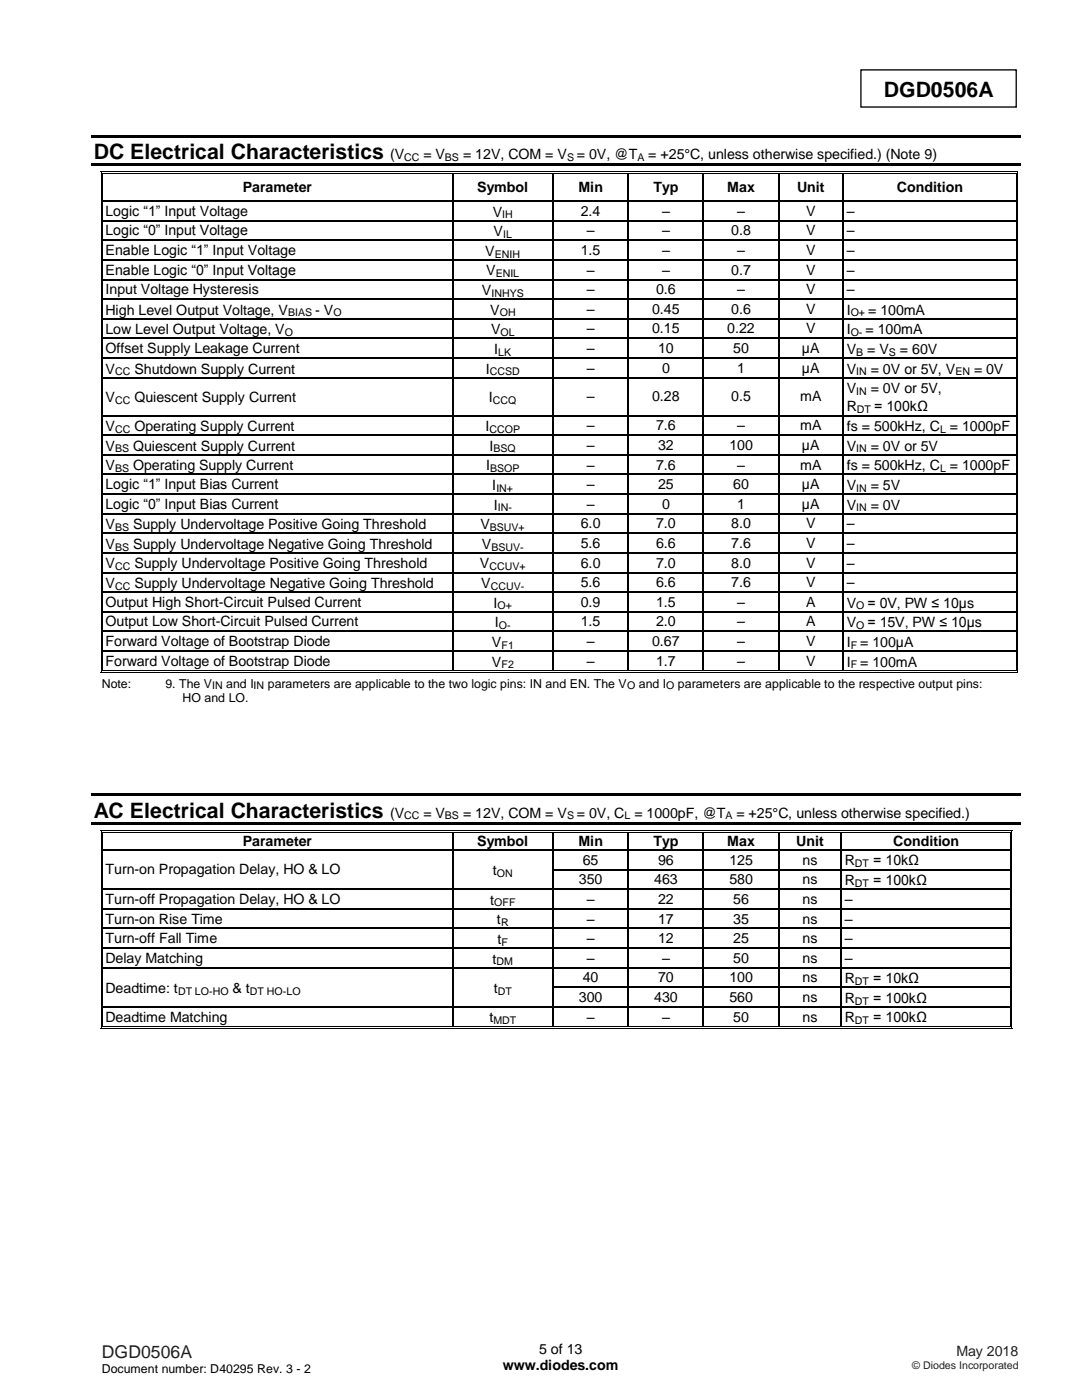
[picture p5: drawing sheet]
<svg xmlns="http://www.w3.org/2000/svg" width="216mm" height="279mm" viewBox="0 0 216 279" stroke-linecap="round" stroke-linejoin="round" font-family="sans-serif">
<defs><g id="words">
<g font-size="4.2">
<text x="176.4" y="19.3">DGD0506A</text>
<text x="18.7" y="31.7">DC Electrical Characteristics</text>
<text x="18.7" y="163.2">AC Electrical Characteristics</text>
</g>
<text font-size="3.5" fill="#231f20" x="20.3" y="270.9">DGD0506A</text>
<g font-size="2.8">
<text x="77.8" y="31.7">(V</text>
<text x="84.5" y="31.7">= V</text>
<text x="92.4" y="31.7">= 12V, COM = V</text>
<text x="115.1" y="31.7">= 0V, @T</text>
<text x="129.4" y="31.7">= +25°C, unless otherwise specified.) (Note 9)</text>
<text x="48.4" y="38.3">Parameter</text>
<text x="95.2" y="38.3">Symbol</text>
<text x="115.4" y="38.3">Min</text>
<text x="130.4" y="38.3">Typ</text>
<text x="145.1" y="38.3">Max</text>
<text x="159" y="38.3">Unit</text>
<text x="179" y="38.3">Condition</text>
<text x="21" y="43.1">Logic “1” Input Voltage</text>
<text x="21" y="47">Logic “0” Input Voltage</text>
<text x="98.3" y="43.2">V</text>
<text x="98.5" y="47.1">V</text>
<text x="115.9" y="43.1">2.4</text>
<text x="117.1" y="47">–</text>
<text x="132.1" y="43.1">–</text>
<text x="132.1" y="47">–</text>
<text x="145.9" y="47">0.8</text>
<text x="147.1" y="43.1">–</text>
<text x="160.9" y="43.1">V</text>
<text x="160.9" y="47">V</text>
<text x="168.9" y="43.1">–</text>
<text x="168.9" y="47">–</text>
<text x="21" y="50.9">Enable Logic “1” Input Voltage</text>
<text x="96.8" y="51.1">V</text>
<text x="115.9" y="50.9">1.5</text>
<text x="132.1" y="50.9">–</text>
<text x="147.1" y="50.9">–</text>
<text x="160.9" y="50.9">V</text>
<text x="168.9" y="50.9">–</text>
<text x="21" y="54.8">Enable Logic “0” Input Voltage</text>
<text x="21" y="58.7">Input Voltage Hysteresis</text>
<text x="96.2" y="58.9">V</text>
<text x="97" y="55">V</text>
<text x="117.1" y="54.8">–</text>
<text x="117.1" y="58.7">–</text>
<text x="130.9" y="58.7">0.6</text>
<text x="132.1" y="54.8">–</text>
<text x="145.9" y="54.8">0.7</text>
<text x="147.1" y="58.7">–</text>
<text x="160.9" y="54.8">V</text>
<text x="160.9" y="58.7">V</text>
<text x="168.9" y="54.8">–</text>
<text x="168.9" y="58.7">–</text>
<text x="21" y="62.8">High Level Output Voltage, V</text>
<text x="62.9" y="62.8">- V</text>
<text x="97.8" y="62.8">V</text>
<text x="117.1" y="62.6">–</text>
<text x="130.1" y="62.6">0.45</text>
<text x="145.9" y="62.6">0.6</text>
<text x="160.9" y="62.6">V</text>
<text x="168.9" y="62.8">I</text>
<text x="173.2" y="62.8">= 100mA</text>
<text x="21" y="66.7">Low Level Output Voltage, V</text>
<text x="21" y="70.4">Offset Supply Leakage Current</text>
<text x="98" y="66.7">V</text>
<text x="98.6" y="70.6">I</text>
<text x="117.1" y="66.6">–</text>
<text x="117.1" y="70.4">–</text>
<text x="130.1" y="66.6">0.15</text>
<text x="131.3" y="70.4">10</text>
<text x="145.1" y="66.6">0.22</text>
<text x="146.3" y="70.4">50</text>
<text x="160" y="70.4">µA</text>
<text x="160.9" y="66.6">V</text>
<text x="168.9" y="66.7">I</text>
<text x="168.9" y="70.6">V</text>
<text x="172.7" y="66.7">= 100mA</text>
<text x="173.1" y="70.6">= V</text>
<text x="179.6" y="70.6">= 60V</text>
<text x="21" y="74.6">V</text>
<text x="26.8" y="74.6">Shutdown Supply Current</text>
<text x="96.9" y="74.6">I</text>
<text x="117.1" y="74.4">–</text>
<text x="132.1" y="74.4">0</text>
<text x="147.1" y="74.4">1</text>
<text x="160" y="74.4">µA</text>
<text x="168.9" y="74.6">V</text>
<text x="173.8" y="74.6">= 0V or 5V, V</text>
<text x="194.4" y="74.6">= 0V</text>
<text x="21" y="80.3">V</text>
<text x="26.8" y="80.3">Quiescent Supply Current</text>
<text x="97.6" y="80.3">I</text>
<text x="117.1" y="80.1">–</text>
<text x="130.1" y="80.1">0.28</text>
<text x="145.9" y="80.1">0.5</text>
<text x="159.7" y="80.1">mA</text>
<text x="168.9" y="78.5">V</text>
<text x="168.9" y="82.1">R</text>
<text x="173.8" y="78.5">= 0V or 5V,</text>
<text x="174.4" y="82.1">= 100kΩ</text>
<text x="21" y="86">V</text>
<text x="21" y="89.9">V</text>
<text x="26.6" y="89.9">Quiescent Supply Current</text>
<text x="26.8" y="86">Operating Supply Current</text>
<text x="96.9" y="86">I</text>
<text x="97.7" y="89.9">I</text>
<text x="117.1" y="85.9">–</text>
<text x="117.1" y="89.8">–</text>
<text x="130.9" y="85.9">7.6</text>
<text x="131.3" y="89.8">32</text>
<text x="145.5" y="89.8">100</text>
<text x="147.1" y="85.9">–</text>
<text x="159.7" y="85.9">mA</text>
<text x="160" y="89.8">µA</text>
<text x="168.9" y="86">fs = 500kHz, C = 1000pF</text>
<text x="168.9" y="89.9">V</text>
<text x="173.8" y="89.9">= 0V or 5V</text>
<text x="21" y="93.9">V</text>
<text x="26.6" y="93.9">Operating Supply Current</text>
<text x="97" y="93.9">I</text>
<text x="117.1" y="93.7">–</text>
<text x="130.9" y="93.7">7.6</text>
<text x="147.1" y="93.7">–</text>
<text x="159.7" y="93.7">mA</text>
<text x="168.9" y="93.9">fs = 500kHz, C = 1000pF</text>
<text x="21" y="97.6">Logic “1” Input Bias Current</text>
<text x="21" y="101.5">Logic “0” Input Bias Current</text>
<text x="98.2" y="97.8">I</text>
<text x="98.5" y="101.7">I</text>
<text x="117.1" y="97.6">–</text>
<text x="117.1" y="101.5">–</text>
<text x="131.3" y="97.6">25</text>
<text x="132.1" y="101.5">0</text>
<text x="146.3" y="97.6">60</text>
<text x="147.1" y="101.5">1</text>
<text x="160" y="97.6">µA</text>
<text x="160" y="101.5">µA</text>
<text x="168.9" y="97.8">V</text>
<text x="168.9" y="101.7">V</text>
<text x="173.8" y="97.8">= 5V</text>
<text x="173.8" y="101.7">= 0V</text>
<text x="21" y="105.6">V</text>
<text x="26.6" y="105.6">Supply Undervoltage Positive Going Threshold</text>
<text x="95.9" y="105.6">V</text>
<text x="115.9" y="105.4">6.0</text>
<text x="130.9" y="105.4">7.0</text>
<text x="145.9" y="105.4">8.0</text>
<text x="160.9" y="105.4">V</text>
<text x="168.9" y="105.4">–</text>
<text x="21" y="109.5">V</text>
<text x="21" y="113.4">V</text>
<text x="26.6" y="109.5">Supply Undervoltage Negative Going Threshold</text>
<text x="26.8" y="113.4">Supply Undervoltage Positive Going Threshold</text>
<text x="95.8" y="113.4">V</text>
<text x="96.2" y="109.5">V</text>
<text x="115.9" y="109.4">5.6</text>
<text x="115.9" y="113.3">6.0</text>
<text x="130.9" y="109.4">6.6</text>
<text x="130.9" y="113.3">7.0</text>
<text x="145.9" y="109.4">7.6</text>
<text x="145.9" y="113.3">8.0</text>
<text x="160.9" y="109.4">V</text>
<text x="160.9" y="113.3">V</text>
<text x="168.9" y="109.4">–</text>
<text x="168.9" y="113.3">–</text>
<text x="21" y="117.4">V</text>
<text x="26.8" y="117.4">Supply Undervoltage Negative Going Threshold</text>
<text x="96" y="117.4">V</text>
<text x="115.9" y="117.2">5.6</text>
<text x="130.9" y="117.2">6.6</text>
<text x="145.9" y="117.2">7.6</text>
<text x="160.9" y="117.2">V</text>
<text x="168.9" y="117.2">–</text>
<text x="21" y="121.1">Output High Short-Circuit Pulsed Current</text>
<text x="21" y="125">Output Low Short-Circuit Pulsed Current</text>
<text x="98.5" y="121.3">I</text>
<text x="98.7" y="125.2">I</text>
<text x="115.9" y="121.1">0.9</text>
<text x="115.9" y="125">1.5</text>
<text x="130.9" y="121.1">1.5</text>
<text x="130.9" y="125">2.0</text>
<text x="147.1" y="121.1">–</text>
<text x="147.1" y="125">–</text>
<text x="160.9" y="121.1">A</text>
<text x="160.9" y="125">A</text>
<text x="168.9" y="121.3">V</text>
<text x="168.9" y="125.2">V</text>
<text x="173.1" y="121.3">= 0V, PW ≤ 10µs</text>
<text x="173.1" y="125.2">= 15V, PW ≤ 10µs</text>
<text x="21" y="128.9">Forward Voltage of Bootstrap Diode</text>
<text x="98.2" y="129.1">V</text>
<text x="117.1" y="128.9">–</text>
<text x="130.1" y="128.9">0.67</text>
<text x="147.1" y="128.9">–</text>
<text x="160.9" y="128.9">V</text>
<text x="168.9" y="129.1">I = 100µA</text>
<text x="21" y="132.9">Forward Voltage of Bootstrap Diode</text>
<text x="98.2" y="133">V</text>
<text x="117.1" y="132.9">–</text>
<text x="130.9" y="132.9">1.7</text>
<text x="147.1" y="132.9">–</text>
<text x="160.9" y="132.9">V</text>
<text x="168.9" y="133">I = 100mA</text>
<text x="77.8" y="163.2">(V</text>
<text x="84.5" y="163.2">= V</text>
<text x="92.4" y="163.2">= 12V, COM = V</text>
<text x="115.1" y="163.2">= 0V, C = 1000pF, @T</text>
<text x="146.9" y="163.2">= +25°C, unless otherwise specified.)</text>
<text x="48.4" y="168.8">Parameter</text>
<text x="95.2" y="168.8">Symbol</text>
<text x="115.4" y="168.8">Min</text>
<text x="116.3" y="172.5">65</text>
<text x="130.4" y="168.8">Typ</text>
<text x="131.3" y="172.5">96</text>
<text x="145.1" y="168.8">Max</text>
<text x="145.5" y="172.5">125</text>
<text x="158.9" y="168.8">Unit</text>
<text x="160.1" y="172.5">ns</text>
<text x="168.6" y="172.7">R</text>
<text x="174.2" y="172.7">= 10kΩ</text>
<text x="178.2" y="168.8">Condition</text>
<text x="21" y="174.5">Turn-on Propagation Delay, HO &amp; LO</text>
<text x="98.3" y="174.7">t</text>
<text x="115.5" y="176.5">350</text>
<text x="130.5" y="176.5">463</text>
<text x="145.5" y="176.5">580</text>
<text x="160.1" y="176.5">ns</text>
<text x="168.6" y="176.6">R</text>
<text x="174.2" y="176.6">= 100kΩ</text>
<text x="21" y="180.4">Turn-off Propagation Delay, HO &amp; LO</text>
<text x="21" y="184.3">Turn-on Rise Time</text>
<text x="97.8" y="180.5">t</text>
<text x="99.2" y="184.5">t</text>
<text x="117.1" y="180.4">–</text>
<text x="117.1" y="184.3">–</text>
<text x="131.3" y="180.4">22</text>
<text x="131.3" y="184.3">17</text>
<text x="146.3" y="180.4">56</text>
<text x="146.3" y="184.3">35</text>
<text x="160.1" y="180.4">ns</text>
<text x="160.1" y="184.3">ns</text>
<text x="168.6" y="180.4">–</text>
<text x="168.6" y="184.3">–</text>
<text x="21" y="188.2">Turn-off Fall Time</text>
<text x="99.3" y="188.4">t</text>
<text x="117.1" y="188.2">–</text>
<text x="131.3" y="188.2">12</text>
<text x="146.3" y="188.2">25</text>
<text x="160.1" y="188.2">ns</text>
<text x="168.6" y="188.2">–</text>
<text x="21" y="192.1">Delay Matching</text>
<text x="98.3" y="192.3">t</text>
<text x="116.3" y="196">40</text>
<text x="117.1" y="192.1">–</text>
<text x="131.3" y="196">70</text>
<text x="132.1" y="192.1">–</text>
<text x="145.5" y="196">100</text>
<text x="146.3" y="192.1">50</text>
<text x="160.1" y="192.1">ns</text>
<text x="160.1" y="196">ns</text>
<text x="168.6" y="192.1">–</text>
<text x="168.6" y="196.2">R</text>
<text x="174.2" y="196.2">= 10kΩ</text>
<text x="21" y="198.2">Deadtime: t</text>
<text x="21" y="203.9">Deadtime Matching</text>
<text x="46.4" y="198.2">&amp; t</text>
<text x="98.5" y="198.2">t</text>
<text x="115.5" y="200">300</text>
<text x="117.1" y="203.9">–</text>
<text x="130.5" y="200">430</text>
<text x="132.1" y="203.9">–</text>
<text x="145.5" y="200">560</text>
<text x="146.3" y="203.9">50</text>
<text x="160.1" y="200">ns</text>
<text x="160.1" y="203.9">ns</text>
<text x="168.6" y="200.1">R</text>
<text x="174.2" y="200.1">= 100kΩ</text>
<text x="97.6" y="204">t</text>
<text x="168.6" y="204">R</text>
<text x="174.2" y="204">= 100kΩ</text>
<text x="100.3" y="273.5">www.diodes.com</text>
<text x="107.6" y="270.3">5 of 13</text>
</g>
<text font-size="2.8" fill="#231f20" x="190.8" y="270.6">May 2018</text>
<g font-size="2.5">
<text x="20.3" y="137.2">Note:</text>
<text x="33" y="137.2">9. The V</text>
<text x="45.1" y="137.2">and I</text>
<text x="53.4" y="137.2">parameters are applicable to the two logic pins: IN and EN. The V</text>
<text x="127.4" y="137.2">and I</text>
<text x="135.3" y="137.2">parameters are applicable to the respective output pins:</text>
<text x="36.4" y="140.2">HO and LO.</text>
<text x="20.3" y="274">Document number: D40295 Rev. 3 - 2</text>
</g>
<g font-size="2.1">
<text x="80.7" y="32.1">CC</text>
<text x="88.8" y="32.1">BS</text>
<text x="113.1" y="32.1">S</text>
<text x="127.2" y="32.1">A</text>
<text x="100.2" y="43.6">IH</text>
<text x="100.4" y="47.5">IL</text>
<text x="98.7" y="51.4">ENIH</text>
<text x="98.1" y="59.2">INHYS</text>
<text x="98.9" y="55.3">ENIL</text>
<text x="57.5" y="63.1">BIAS</text>
<text x="66.5" y="63.1">O</text>
<text x="99.7" y="63.1">OH</text>
<text x="169.7" y="63.1">O+</text>
<text x="56.9" y="67.1">O</text>
<text x="99.4" y="71">LK</text>
<text x="99.9" y="67.1">OL</text>
<text x="169.7" y="67.1">O-</text>
<text x="170.9" y="71">B</text>
<text x="177.4" y="71">S</text>
<text x="23" y="74.9">CC</text>
<text x="97.7" y="74.9">CCSD</text>
<text x="170.9" y="74.9">IN</text>
<text x="190.6" y="74.9">EN</text>
<text x="23" y="80.6">CC</text>
<text x="98.4" y="80.6">CCQ</text>
<text x="170.9" y="78.8">IN</text>
<text x="171" y="82.4">DT</text>
<text x="23" y="86.4">CC</text>
<text x="97.7" y="86.4">CCOP</text>
<text x="187.6" y="86.4">L</text>
<text x="23" y="90.3">BS</text>
<text x="23" y="94.2">BS</text>
<text x="97.8" y="94.2">BSOP</text>
<text x="98.5" y="90.3">BSQ</text>
<text x="170.9" y="90.3">IN</text>
<text x="187.6" y="94.2">L</text>
<text x="99" y="98.1">IN+</text>
<text x="170.9" y="98.1">IN</text>
<text x="23" y="105.9">BS</text>
<text x="97.8" y="105.9">BSUV+</text>
<text x="99.3" y="102">IN-</text>
<text x="170.9" y="102">IN</text>
<text x="23" y="109.9">BS</text>
<text x="23" y="113.8">CC</text>
<text x="97.7" y="113.8">CCUV+</text>
<text x="98.1" y="109.9">BSUV-</text>
<text x="23" y="117.7">CC</text>
<text x="97.9" y="117.7">CCUV-</text>
<text x="99.3" y="121.6">O+</text>
<text x="99.6" y="125.5">O-</text>
<text x="170.9" y="121.6">O</text>
<text x="170.9" y="125.5">O</text>
<text x="100.1" y="129.4">F1</text>
<text x="169.7" y="129.4">F</text>
<text x="42.3" y="137.6">IN</text>
<text x="50.6" y="137.6">IN</text>
<text x="100.1" y="133.4">F2</text>
<text x="125.1" y="137.6">O</text>
<text x="132.9" y="137.6">O</text>
<text x="169.7" y="133.4">F</text>
<text x="80.7" y="163.5">CC</text>
<text x="88.8" y="163.5">BS</text>
<text x="113.1" y="163.5">S</text>
<text x="124.6" y="163.5">L</text>
<text x="144.8" y="163.5">A</text>
<text x="170.6" y="173">DT</text>
<text x="99.1" y="175">ON</text>
<text x="170.6" y="177">DT</text>
<text x="98.6" y="180.9">OFF</text>
<text x="100" y="184.8">R</text>
<text x="100.1" y="188.7">F</text>
<text x="99.1" y="192.7">DM</text>
<text x="170.6" y="196.5">DT</text>
<text x="35.5" y="198.5">DT LO-HO</text>
<text x="49.9" y="198.5">DT HO-LO</text>
<text x="99.3" y="198.5">DT</text>
<text x="170.6" y="200.5">DT</text>
<text x="98.4" y="204.4">MDT</text>
<text x="170.6" y="204.4">DT</text>
</g>
<text font-size="2.1" fill="#231f20" x="182" y="273.2">© Diodes Incorporated</text>
</g></defs>
<path d="M171.8 14h31v7.4h-31z" fill="none" stroke="#000" stroke-width=".26"/>
<g fill="#000">
<path d="M18.2 26.9h185.6v.5h-185.6z" fill-rule="evenodd"/>
<path d="M18.2 32.6h185.6v.6h-185.6z" fill-rule="evenodd"/>
<path d="M20.1 34.2h.1v.6h-.1z" fill-rule="evenodd"/>
<path d="M20.1 34.2h.5v.2h-.5z" fill-rule="evenodd"/>
<path d="M20.4 34.6h.2v.2h-.2z" fill-rule="evenodd"/>
<path d="M20.4 34.6h.2v.1h-.2z" fill-rule="evenodd"/>
<path d="M90.2 34.7l.3 .1z" fill-rule="evenodd"/>
<path d="M90.2 34.2h.5v.2h-.5z" fill-rule="evenodd"/>
<path d="M90.2 34.6h.5v.1h-.5z" fill-rule="evenodd"/>
<path d="M110.2 34.7l.3 .1z" fill-rule="evenodd"/>
<path d="M110.2 34.2h.5v.2h-.5z" fill-rule="evenodd"/>
<path d="M110.2 34.6h.5v.1h-.5z" fill-rule="evenodd"/>
<path d="M125.2 34.7l.3 .1z" fill-rule="evenodd"/>
<path d="M125.2 34.2h.6v.2h-.6z" fill-rule="evenodd"/>
<path d="M125.2 34.6h.6v.1h-.6z" fill-rule="evenodd"/>
<path d="M140.2 34.7l.3 .1z" fill-rule="evenodd"/>
<path d="M140.2 34.2h.6v.2h-.6z" fill-rule="evenodd"/>
<path d="M140.2 34.6h.6v.1h-.6z" fill-rule="evenodd"/>
<path d="M155.3 34.7l.2 .1z" fill-rule="evenodd"/>
<path d="M155.3 34.2h.5v.2h-.5z" fill-rule="evenodd"/>
<path d="M155.3 34.6h.5v.1h-.5z" fill-rule="evenodd"/>
<path d="M168.1 34.7l.3 .1z" fill-rule="evenodd"/>
<path d="M168.1 34.2h.5v.2h-.5z" fill-rule="evenodd"/>
<path d="M168.1 34.6h.5v.1h-.5z" fill-rule="evenodd"/>
<path d="M202.6 34.2h.6v.2h-.6z" fill-rule="evenodd"/>
<path d="M202.6 34.6h.2v.2h-.2z" fill-rule="evenodd"/>
<path d="M202.6 34.6h.2v.1h-.2z" fill-rule="evenodd"/>
<path d="M203 34.2h.2v.6h-.2z" fill-rule="evenodd"/>
<path d="M20.1 40h.1v.3h-.1z" fill-rule="evenodd"/>
<path d="M20.1 43.9h.1v.3h-.1z" fill-rule="evenodd"/>
<path d="M20.1 47.8h.1v.3h-.1z" fill-rule="evenodd"/>
<path d="M20.1 51.7h.1v.3h-.1z" fill-rule="evenodd"/>
<path d="M20.1 55.7h.1v.2h-.1z" fill-rule="evenodd"/>
<path d="M20.1 59.6h.1v.2h-.1z" fill-rule="evenodd"/>
<path d="M20.4 40h.2v.3h-.2z" fill-rule="evenodd"/>
<path d="M20.4 43.9h.2v.3h-.2z" fill-rule="evenodd"/>
<path d="M20.4 47.8h.2v.3h-.2z" fill-rule="evenodd"/>
<path d="M20.4 51.7h.2v.3h-.2z" fill-rule="evenodd"/>
<path d="M20.4 55.7h.2v.2h-.2z" fill-rule="evenodd"/>
<path d="M20.4 59.6h.2v.2h-.2z" fill-rule="evenodd"/>
<path d="M90.2 40h.3v.3h-.3z" fill-rule="evenodd"/>
<path d="M90.2 43.9h.3v.3h-.3z" fill-rule="evenodd"/>
<path d="M90.2 47.8h.3v.3h-.3z" fill-rule="evenodd"/>
<path d="M90.2 51.7h.3v.3h-.3z" fill-rule="evenodd"/>
<path d="M90.2 55.7h.3v.2h-.3z" fill-rule="evenodd"/>
<path d="M90.2 59.6h.3v.2h-.3z" fill-rule="evenodd"/>
<path d="M110.2 40h.3v.3h-.3z" fill-rule="evenodd"/>
<path d="M110.2 43.9h.3v.3h-.3z" fill-rule="evenodd"/>
<path d="M110.2 47.8h.3v.3h-.3z" fill-rule="evenodd"/>
<path d="M110.2 51.7h.3v.3h-.3z" fill-rule="evenodd"/>
<path d="M110.2 55.7h.3v.2h-.3z" fill-rule="evenodd"/>
<path d="M110.2 59.6h.3v.2h-.3z" fill-rule="evenodd"/>
<path d="M125.2 40h.3v.3h-.3z" fill-rule="evenodd"/>
<path d="M125.2 43.9h.3v.3h-.3z" fill-rule="evenodd"/>
<path d="M125.2 47.8h.3v.3h-.3z" fill-rule="evenodd"/>
<path d="M125.2 51.7h.3v.3h-.3z" fill-rule="evenodd"/>
<path d="M125.2 55.7h.3v.2h-.3z" fill-rule="evenodd"/>
<path d="M125.2 59.6h.3v.2h-.3z" fill-rule="evenodd"/>
<path d="M140.2 40h.3v.3h-.3z" fill-rule="evenodd"/>
<path d="M140.2 43.9h.3v.3h-.3z" fill-rule="evenodd"/>
<path d="M140.2 47.8h.3v.3h-.3z" fill-rule="evenodd"/>
<path d="M140.2 51.7h.3v.3h-.3z" fill-rule="evenodd"/>
<path d="M140.2 55.7h.3v.2h-.3z" fill-rule="evenodd"/>
<path d="M140.2 59.6h.3v.2h-.3z" fill-rule="evenodd"/>
<path d="M155.3 40h.2v.3h-.2z" fill-rule="evenodd"/>
<path d="M155.3 43.9h.2v.3h-.2z" fill-rule="evenodd"/>
<path d="M155.3 47.8h.2v.3h-.2z" fill-rule="evenodd"/>
<path d="M155.3 51.7h.2v.3h-.2z" fill-rule="evenodd"/>
<path d="M155.3 55.7h.2v.2h-.2z" fill-rule="evenodd"/>
<path d="M155.3 59.6h.2v.2h-.2z" fill-rule="evenodd"/>
<path d="M168.1 40h.3v.3h-.3z" fill-rule="evenodd"/>
<path d="M168.1 43.9h.3v.3h-.3z" fill-rule="evenodd"/>
<path d="M168.1 47.8h.3v.3h-.3z" fill-rule="evenodd"/>
<path d="M168.1 51.7h.3v.3h-.3z" fill-rule="evenodd"/>
<path d="M168.1 55.7h.3v.2h-.3z" fill-rule="evenodd"/>
<path d="M168.1 59.6h.3v.2h-.3z" fill-rule="evenodd"/>
<path d="M202.6 40h.2v.3h-.2z" fill-rule="evenodd"/>
<path d="M202.6 43.9h.2v.3h-.2z" fill-rule="evenodd"/>
<path d="M202.6 47.8h.2v.3h-.2z" fill-rule="evenodd"/>
<path d="M202.6 51.7h.2v.3h-.2z" fill-rule="evenodd"/>
<path d="M202.6 55.7h.2v.2h-.2z" fill-rule="evenodd"/>
<path d="M202.6 59.6h.2v.2h-.2z" fill-rule="evenodd"/>
<path d="M203 40h.2v.3h-.2z" fill-rule="evenodd"/>
<path d="M203 43.9h.2v.3h-.2z" fill-rule="evenodd"/>
<path d="M203 47.8h.2v.3h-.2z" fill-rule="evenodd"/>
<path d="M203 51.7h.2v.3h-.2z" fill-rule="evenodd"/>
<path d="M203 55.7h.2v.2h-.2z" fill-rule="evenodd"/>
<path d="M203 59.6h.2v.2h-.2z" fill-rule="evenodd"/>
<path d="M20.1 63.5h.1v.3h-.1z" fill-rule="evenodd"/>
<path d="M20.1 67.4h.1v.3h-.1z" fill-rule="evenodd"/>
<path d="M20.1 71.3h.1v.3h-.1z" fill-rule="evenodd"/>
<path d="M20.1 75.2h.1v.3h-.1z" fill-rule="evenodd"/>
<path d="M20.4 63.5h.2v.3h-.2z" fill-rule="evenodd"/>
<path d="M20.4 67.4h.2v.3h-.2z" fill-rule="evenodd"/>
<path d="M20.4 71.3h.2v.3h-.2z" fill-rule="evenodd"/>
<path d="M20.4 75.2h.2v.3h-.2z" fill-rule="evenodd"/>
<path d="M90.2 63.5h.3v.3h-.3z" fill-rule="evenodd"/>
<path d="M90.2 67.4h.3v.3h-.3z" fill-rule="evenodd"/>
<path d="M90.2 71.3h.3v.3h-.3z" fill-rule="evenodd"/>
<path d="M90.2 75.2h.3v.3h-.3z" fill-rule="evenodd"/>
<path d="M110.2 63.5h.3v.3h-.3z" fill-rule="evenodd"/>
<path d="M110.2 67.4h.3v.3h-.3z" fill-rule="evenodd"/>
<path d="M110.2 71.3h.3v.3h-.3z" fill-rule="evenodd"/>
<path d="M110.2 75.2h.3v.3h-.3z" fill-rule="evenodd"/>
<path d="M125.2 63.5h.3v.3h-.3z" fill-rule="evenodd"/>
<path d="M125.2 67.4h.3v.3h-.3z" fill-rule="evenodd"/>
<path d="M125.2 71.3h.3v.3h-.3z" fill-rule="evenodd"/>
<path d="M125.2 75.2h.3v.3h-.3z" fill-rule="evenodd"/>
<path d="M140.2 63.5h.3v.3h-.3z" fill-rule="evenodd"/>
<path d="M140.2 67.4h.3v.3h-.3z" fill-rule="evenodd"/>
<path d="M140.2 71.3h.3v.3h-.3z" fill-rule="evenodd"/>
<path d="M140.2 75.2h.3v.3h-.3z" fill-rule="evenodd"/>
<path d="M155.3 63.5h.2v.3h-.2z" fill-rule="evenodd"/>
<path d="M155.3 67.4h.2v.3h-.2z" fill-rule="evenodd"/>
<path d="M155.3 71.3h.2v.3h-.2z" fill-rule="evenodd"/>
<path d="M155.3 75.2h.2v.3h-.2z" fill-rule="evenodd"/>
<path d="M168.1 63.5h.3v.3h-.3z" fill-rule="evenodd"/>
<path d="M168.1 67.4h.3v.3h-.3z" fill-rule="evenodd"/>
<path d="M168.1 71.3h.3v.3h-.3z" fill-rule="evenodd"/>
<path d="M168.1 75.2h.3v.3h-.3z" fill-rule="evenodd"/>
<path d="M202.6 63.5h.2v.3h-.2z" fill-rule="evenodd"/>
<path d="M202.6 67.4h.2v.3h-.2z" fill-rule="evenodd"/>
<path d="M202.6 71.3h.2v.3h-.2z" fill-rule="evenodd"/>
<path d="M202.6 75.2h.2v.3h-.2z" fill-rule="evenodd"/>
<path d="M203 63.5h.2v.3h-.2z" fill-rule="evenodd"/>
<path d="M203 67.4h.2v.3h-.2z" fill-rule="evenodd"/>
<path d="M203 71.3h.2v.3h-.2z" fill-rule="evenodd"/>
<path d="M203 75.2h.2v.3h-.2z" fill-rule="evenodd"/>
<path d="M20.1 82.8h.1v.3h-.1z" fill-rule="evenodd"/>
<path d="M20.1 86.7h.1v.3h-.1z" fill-rule="evenodd"/>
<path d="M20.1 90.7h.1v.2h-.1z" fill-rule="evenodd"/>
<path d="M20.1 94.5h.1v.3h-.1z" fill-rule="evenodd"/>
<path d="M20.1 98.5h.1v.2h-.1z" fill-rule="evenodd"/>
<path d="M20.4 82.8h.2v.3h-.2z" fill-rule="evenodd"/>
<path d="M20.4 86.7h.2v.3h-.2z" fill-rule="evenodd"/>
<path d="M20.4 90.7h.2v.2h-.2z" fill-rule="evenodd"/>
<path d="M20.4 94.5h.2v.3h-.2z" fill-rule="evenodd"/>
<path d="M20.4 98.5h.2v.2h-.2z" fill-rule="evenodd"/>
<path d="M90.2 82.8h.3v.3h-.3z" fill-rule="evenodd"/>
<path d="M90.2 86.7h.3v.3h-.3z" fill-rule="evenodd"/>
<path d="M90.2 90.7h.3v.2h-.3z" fill-rule="evenodd"/>
<path d="M90.2 94.5h.3v.3h-.3z" fill-rule="evenodd"/>
<path d="M90.2 98.5h.3v.2h-.3z" fill-rule="evenodd"/>
<path d="M110.2 82.8h.3v.3h-.3z" fill-rule="evenodd"/>
<path d="M110.2 86.7h.3v.3h-.3z" fill-rule="evenodd"/>
<path d="M110.2 90.7h.3v.2h-.3z" fill-rule="evenodd"/>
<path d="M110.2 94.5h.3v.3h-.3z" fill-rule="evenodd"/>
<path d="M110.2 98.5h.3v.2h-.3z" fill-rule="evenodd"/>
<path d="M125.2 82.8h.3v.3h-.3z" fill-rule="evenodd"/>
<path d="M125.2 86.7h.3v.3h-.3z" fill-rule="evenodd"/>
<path d="M125.2 90.7h.3v.2h-.3z" fill-rule="evenodd"/>
<path d="M125.2 94.5h.3v.3h-.3z" fill-rule="evenodd"/>
<path d="M125.2 98.5h.3v.2h-.3z" fill-rule="evenodd"/>
<path d="M140.2 82.8h.3v.3h-.3z" fill-rule="evenodd"/>
<path d="M140.2 86.7h.3v.3h-.3z" fill-rule="evenodd"/>
<path d="M140.2 90.7h.3v.2h-.3z" fill-rule="evenodd"/>
<path d="M140.2 94.5h.3v.3h-.3z" fill-rule="evenodd"/>
<path d="M140.2 98.5h.3v.2h-.3z" fill-rule="evenodd"/>
<path d="M155.3 82.8h.2v.3h-.2z" fill-rule="evenodd"/>
<path d="M155.3 86.7h.2v.3h-.2z" fill-rule="evenodd"/>
<path d="M155.3 90.7h.2v.2h-.2z" fill-rule="evenodd"/>
<path d="M155.3 94.5h.2v.3h-.2z" fill-rule="evenodd"/>
<path d="M155.3 98.5h.2v.2h-.2z" fill-rule="evenodd"/>
<path d="M168.1 82.8h.3v.3h-.3z" fill-rule="evenodd"/>
<path d="M168.1 86.7h.3v.3h-.3z" fill-rule="evenodd"/>
<path d="M168.1 90.7h.3v.2h-.3z" fill-rule="evenodd"/>
<path d="M168.1 94.5h.3v.3h-.3z" fill-rule="evenodd"/>
<path d="M168.1 98.5h.3v.2h-.3z" fill-rule="evenodd"/>
<path d="M202.6 82.8h.2v.3h-.2z" fill-rule="evenodd"/>
<path d="M202.6 86.7h.2v.3h-.2z" fill-rule="evenodd"/>
<path d="M202.6 90.7h.2v.2h-.2z" fill-rule="evenodd"/>
<path d="M202.6 94.5h.2v.3h-.2z" fill-rule="evenodd"/>
<path d="M202.6 98.5h.2v.2h-.2z" fill-rule="evenodd"/>
<path d="M203 82.8h.2v.3h-.2z" fill-rule="evenodd"/>
<path d="M203 86.7h.2v.3h-.2z" fill-rule="evenodd"/>
<path d="M203 90.7h.2v.2h-.2z" fill-rule="evenodd"/>
<path d="M203 94.5h.2v.3h-.2z" fill-rule="evenodd"/>
<path d="M203 98.5h.2v.2h-.2z" fill-rule="evenodd"/>
<path d="M20.1 102.4h.1v.2h-.1z" fill-rule="evenodd"/>
<path d="M20.1 106.3h.1v.3h-.1z" fill-rule="evenodd"/>
<path d="M20.1 110.2h.1v.3h-.1z" fill-rule="evenodd"/>
<path d="M20.1 114.1h.1v.3h-.1z" fill-rule="evenodd"/>
<path d="M20.1 118h.1v.3h-.1z" fill-rule="evenodd"/>
<path d="M20.4 102.4h.2v.2h-.2z" fill-rule="evenodd"/>
<path d="M20.4 106.3h.2v.3h-.2z" fill-rule="evenodd"/>
<path d="M20.4 110.2h.2v.3h-.2z" fill-rule="evenodd"/>
<path d="M20.4 114.1h.2v.3h-.2z" fill-rule="evenodd"/>
<path d="M20.4 118h.2v.3h-.2z" fill-rule="evenodd"/>
<path d="M90.2 102.4h.3v.2h-.3z" fill-rule="evenodd"/>
<path d="M90.2 106.3h.3v.3h-.3z" fill-rule="evenodd"/>
<path d="M90.2 110.2h.3v.3h-.3z" fill-rule="evenodd"/>
<path d="M90.2 114.1h.3v.3h-.3z" fill-rule="evenodd"/>
<path d="M90.2 118h.3v.3h-.3z" fill-rule="evenodd"/>
<path d="M110.2 102.4h.3v.2h-.3z" fill-rule="evenodd"/>
<path d="M110.2 106.3h.3v.3h-.3z" fill-rule="evenodd"/>
<path d="M110.2 110.2h.3v.3h-.3z" fill-rule="evenodd"/>
<path d="M110.2 114.1h.3v.3h-.3z" fill-rule="evenodd"/>
<path d="M110.2 118h.3v.3h-.3z" fill-rule="evenodd"/>
<path d="M125.2 102.4h.3v.2h-.3z" fill-rule="evenodd"/>
<path d="M125.2 106.3h.3v.3h-.3z" fill-rule="evenodd"/>
<path d="M125.2 110.2h.3v.3h-.3z" fill-rule="evenodd"/>
<path d="M125.2 114.1h.3v.3h-.3z" fill-rule="evenodd"/>
<path d="M125.2 118h.3v.3h-.3z" fill-rule="evenodd"/>
<path d="M140.2 102.4h.3v.2h-.3z" fill-rule="evenodd"/>
<path d="M140.2 106.3h.3v.3h-.3z" fill-rule="evenodd"/>
<path d="M140.2 110.2h.3v.3h-.3z" fill-rule="evenodd"/>
<path d="M140.2 114.1h.3v.3h-.3z" fill-rule="evenodd"/>
<path d="M140.2 118h.3v.3h-.3z" fill-rule="evenodd"/>
<path d="M155.3 102.4h.2v.2h-.2z" fill-rule="evenodd"/>
<path d="M155.3 106.3h.2v.3h-.2z" fill-rule="evenodd"/>
<path d="M155.3 110.2h.2v.3h-.2z" fill-rule="evenodd"/>
<path d="M155.3 114.1h.2v.3h-.2z" fill-rule="evenodd"/>
<path d="M155.3 118h.2v.3h-.2z" fill-rule="evenodd"/>
<path d="M168.1 102.4h.3v.2h-.3z" fill-rule="evenodd"/>
<path d="M168.1 106.3h.3v.3h-.3z" fill-rule="evenodd"/>
<path d="M168.1 110.2h.3v.3h-.3z" fill-rule="evenodd"/>
<path d="M168.1 114.1h.3v.3h-.3z" fill-rule="evenodd"/>
<path d="M168.1 118h.3v.3h-.3z" fill-rule="evenodd"/>
<path d="M202.6 102.4h.2v.2h-.2z" fill-rule="evenodd"/>
<path d="M202.6 106.3h.2v.3h-.2z" fill-rule="evenodd"/>
<path d="M202.6 110.2h.2v.3h-.2z" fill-rule="evenodd"/>
<path d="M202.6 114.1h.2v.3h-.2z" fill-rule="evenodd"/>
<path d="M202.6 118h.2v.3h-.2z" fill-rule="evenodd"/>
<path d="M203 102.4h.2v.2h-.2z" fill-rule="evenodd"/>
<path d="M203 106.3h.2v.3h-.2z" fill-rule="evenodd"/>
<path d="M203 110.2h.2v.3h-.2z" fill-rule="evenodd"/>
<path d="M203 114.1h.2v.3h-.2z" fill-rule="evenodd"/>
<path d="M203 118h.2v.3h-.2z" fill-rule="evenodd"/>
<path d="M20.1 122h.1v.2h-.1z" fill-rule="evenodd"/>
<path d="M20.1 125.9h.1v.2h-.1z" fill-rule="evenodd"/>
<path d="M20.1 129.8h.1v.3h-.1z" fill-rule="evenodd"/>
<path d="M20.1 133.8h.1v.5h-.1z" fill-rule="evenodd"/>
<path d="M20.1 134.1h.5v.2h-.5z" fill-rule="evenodd"/>
<path d="M20.4 122h.2v.2h-.2z" fill-rule="evenodd"/>
<path d="M20.4 125.9h.2v.2h-.2z" fill-rule="evenodd"/>
<path d="M20.4 129.8h.2v.3h-.2z" fill-rule="evenodd"/>
<path d="M20.4 133.8h.2v.1h-.2z" fill-rule="evenodd"/>
<path d="M20.4 133.8h.2v.1h-.2z" fill-rule="evenodd"/>
<path d="M90.2 122h.3v.2h-.3z" fill-rule="evenodd"/>
<path d="M90.2 125.9h.3v.2h-.3z" fill-rule="evenodd"/>
<path d="M90.2 129.8h.3v.3h-.3z" fill-rule="evenodd"/>
<path d="M90.2 133.8h.5v.1h-.5z" fill-rule="evenodd"/>
<path d="M90.2 134.1h.5v.2h-.5z" fill-rule="evenodd"/>
<path d="M110.2 122h.3v.2h-.3z" fill-rule="evenodd"/>
<path d="M110.2 125.9h.3v.2h-.3z" fill-rule="evenodd"/>
<path d="M110.2 129.8h.3v.3h-.3z" fill-rule="evenodd"/>
<path d="M110.2 133.8h.5v.1h-.5z" fill-rule="evenodd"/>
<path d="M110.2 134.1h.5v.2h-.5z" fill-rule="evenodd"/>
<path d="M125.2 122h.3v.2h-.3z" fill-rule="evenodd"/>
<path d="M125.2 125.9h.3v.2h-.3z" fill-rule="evenodd"/>
<path d="M125.2 129.8h.3v.3h-.3z" fill-rule="evenodd"/>
<path d="M125.2 133.8h.6v.1h-.6z" fill-rule="evenodd"/>
<path d="M125.2 134.1h.6v.2h-.6z" fill-rule="evenodd"/>
<path d="M140.2 122h.3v.2h-.3z" fill-rule="evenodd"/>
<path d="M140.2 125.9h.3v.2h-.3z" fill-rule="evenodd"/>
<path d="M140.2 129.8h.3v.3h-.3z" fill-rule="evenodd"/>
<path d="M140.2 133.8h.6v.1h-.6z" fill-rule="evenodd"/>
<path d="M140.2 134.1h.6v.2h-.6z" fill-rule="evenodd"/>
<path d="M155.3 122h.2v.2h-.2z" fill-rule="evenodd"/>
<path d="M155.3 125.9h.2v.2h-.2z" fill-rule="evenodd"/>
<path d="M155.3 129.8h.2v.3h-.2z" fill-rule="evenodd"/>
<path d="M155.3 133.8h.5v.1h-.5z" fill-rule="evenodd"/>
<path d="M155.3 134.1h.5v.2h-.5z" fill-rule="evenodd"/>
<path d="M168.1 122h.3v.2h-.3z" fill-rule="evenodd"/>
<path d="M168.1 125.9h.3v.2h-.3z" fill-rule="evenodd"/>
<path d="M168.1 129.8h.3v.3h-.3z" fill-rule="evenodd"/>
<path d="M168.1 133.8h.5v.1h-.5z" fill-rule="evenodd"/>
<path d="M168.1 134.1h.5v.2h-.5z" fill-rule="evenodd"/>
<path d="M202.6 122h.2v.2h-.2z" fill-rule="evenodd"/>
<path d="M202.6 125.9h.2v.2h-.2z" fill-rule="evenodd"/>
<path d="M202.6 129.8h.2v.3h-.2z" fill-rule="evenodd"/>
<path d="M202.6 134.1h.6v.2h-.6z" fill-rule="evenodd"/>
<path d="M202.6 133.8h.2v.1h-.2z" fill-rule="evenodd"/>
<path d="M202.6 133.8h.2v.1h-.2z" fill-rule="evenodd"/>
<path d="M203 122h.2v.2h-.2z" fill-rule="evenodd"/>
<path d="M203 125.9h.2v.2h-.2z" fill-rule="evenodd"/>
<path d="M203 129.8h.2v.3h-.2z" fill-rule="evenodd"/>
<path d="M203 133.8h.2v.5h-.2z" fill-rule="evenodd"/>
<path d="M18.2 158.4h185.6v.5h-185.6z" fill-rule="evenodd"/>
<path d="M18.2 164.2h185.6v.5h-185.6z" fill-rule="evenodd"/>
<path d="M20.1 165.7h.1v.6h-.1z" fill-rule="evenodd"/>
<path d="M20.1 165.7h.5v.2h-.5z" fill-rule="evenodd"/>
<path d="M20.1 169.5h.1v.2h-.1z" fill-rule="evenodd"/>
<path d="M20.1 173.4h.1v.3h-.1z" fill-rule="evenodd"/>
<path d="M20.1 177.3h.1v.3h-.1z" fill-rule="evenodd"/>
<path d="M20.4 166.1h.2v.2h-.2z" fill-rule="evenodd"/>
<path d="M20.4 166.1h.2v.1h-.2z" fill-rule="evenodd"/>
<path d="M20.4 169.5h.2v.2h-.2z" fill-rule="evenodd"/>
<path d="M20.4 173.4h.2v.3h-.2z" fill-rule="evenodd"/>
<path d="M20.4 177.3h.2v.3h-.2z" fill-rule="evenodd"/>
<path d="M90.2 166.2l.3 .1z" fill-rule="evenodd"/>
<path d="M90.2 165.7h.5v.2h-.5z" fill-rule="evenodd"/>
<path d="M90.2 166.1h.5v.1h-.5z" fill-rule="evenodd"/>
<path d="M90.2 169.5h.3v.2h-.3z" fill-rule="evenodd"/>
<path d="M90.2 173.4h.3v.3h-.3z" fill-rule="evenodd"/>
<path d="M90.2 177.3h.3v.3h-.3z" fill-rule="evenodd"/>
<path d="M110.2 166.2l.3 .1z" fill-rule="evenodd"/>
<path d="M110.2 165.7h.5v.2h-.5z" fill-rule="evenodd"/>
<path d="M110.2 166.1h.5v.1h-.5z" fill-rule="evenodd"/>
<path d="M110.2 169.5h.3v.2h-.3z" fill-rule="evenodd"/>
<path d="M110.2 173.4h.3v.3h-.3z" fill-rule="evenodd"/>
<path d="M110.2 177.3h.3v.3h-.3z" fill-rule="evenodd"/>
<path d="M125.2 166.2l.3 .1z" fill-rule="evenodd"/>
<path d="M125.2 165.7h.6v.2h-.6z" fill-rule="evenodd"/>
<path d="M125.2 166.1h.6v.1h-.6z" fill-rule="evenodd"/>
<path d="M125.2 169.5h.3v.2h-.3z" fill-rule="evenodd"/>
<path d="M125.2 173.4h.3v.3h-.3z" fill-rule="evenodd"/>
<path d="M125.2 177.3h.3v.3h-.3z" fill-rule="evenodd"/>
<path d="M140.2 166.2l.3 .1z" fill-rule="evenodd"/>
<path d="M140.2 165.7h.6v.2h-.6z" fill-rule="evenodd"/>
<path d="M140.2 166.1h.6v.1h-.6z" fill-rule="evenodd"/>
<path d="M140.2 169.5h.3v.2h-.3z" fill-rule="evenodd"/>
<path d="M140.2 173.4h.3v.3h-.3z" fill-rule="evenodd"/>
<path d="M140.2 177.3h.3v.3h-.3z" fill-rule="evenodd"/>
<path d="M155.3 166.2l.2 .1z" fill-rule="evenodd"/>
<path d="M155.3 165.7h.5v.2h-.5z" fill-rule="evenodd"/>
<path d="M155.3 166.1h.5v.1h-.5z" fill-rule="evenodd"/>
<path d="M155.3 169.5h.2v.2h-.2z" fill-rule="evenodd"/>
<path d="M155.3 173.4h.2v.3h-.2z" fill-rule="evenodd"/>
<path d="M155.3 177.3h.2v.3h-.2z" fill-rule="evenodd"/>
<path d="M167.8 166.2l.2 .1z" fill-rule="evenodd"/>
<path d="M167.8 165.7h.5v.2h-.5z" fill-rule="evenodd"/>
<path d="M167.8 166.1h.5v.1h-.5z" fill-rule="evenodd"/>
<path d="M167.8 169.5h.2v.2h-.2z" fill-rule="evenodd"/>
<path d="M167.8 173.4h.2v.3h-.2z" fill-rule="evenodd"/>
<path d="M167.8 177.3h.2v.3h-.2z" fill-rule="evenodd"/>
<path d="M201.5 165.7h.5v.2h-.5z" fill-rule="evenodd"/>
<path d="M201.5 166.1h.2v.2h-.2z" fill-rule="evenodd"/>
<path d="M201.5 166.1h.2v.1h-.2z" fill-rule="evenodd"/>
<path d="M201.5 169.5h.2v.2h-.2z" fill-rule="evenodd"/>
<path d="M201.5 173.4h.2v.3h-.2z" fill-rule="evenodd"/>
<path d="M201.5 177.3h.2v.3h-.2z" fill-rule="evenodd"/>
<path d="M201.8 165.7h.2v.6h-.2z" fill-rule="evenodd"/>
<path d="M201.8 169.5h.2v.2h-.2z" fill-rule="evenodd"/>
<path d="M201.8 173.4h.2v.3h-.2z" fill-rule="evenodd"/>
<path d="M201.8 177.3h.2v.3h-.2z" fill-rule="evenodd"/>
<path d="M20.1 181.3h.1v.2h-.1z" fill-rule="evenodd"/>
<path d="M20.1 185.2h.1v.2h-.1z" fill-rule="evenodd"/>
<path d="M20.1 189.1h.1v.2h-.1z" fill-rule="evenodd"/>
<path d="M20.1 193h.1v.2h-.1z" fill-rule="evenodd"/>
<path d="M20.1 196.9h.1v.3h-.1z" fill-rule="evenodd"/>
<path d="M20.4 181.3h.2v.2h-.2z" fill-rule="evenodd"/>
<path d="M20.4 185.2h.2v.2h-.2z" fill-rule="evenodd"/>
<path d="M20.4 189.1h.2v.2h-.2z" fill-rule="evenodd"/>
<path d="M20.4 193h.2v.2h-.2z" fill-rule="evenodd"/>
<path d="M20.4 196.9h.2v.3h-.2z" fill-rule="evenodd"/>
<path d="M90.2 181.3h.3v.2h-.3z" fill-rule="evenodd"/>
<path d="M90.2 185.2h.3v.2h-.3z" fill-rule="evenodd"/>
<path d="M90.2 189.1h.3v.2h-.3z" fill-rule="evenodd"/>
<path d="M90.2 193h.3v.2h-.3z" fill-rule="evenodd"/>
<path d="M90.2 196.9h.3v.3h-.3z" fill-rule="evenodd"/>
<path d="M110.2 181.3h.3v.2h-.3z" fill-rule="evenodd"/>
<path d="M110.2 185.2h.3v.2h-.3z" fill-rule="evenodd"/>
<path d="M110.2 189.1h.3v.2h-.3z" fill-rule="evenodd"/>
<path d="M110.2 193h.3v.2h-.3z" fill-rule="evenodd"/>
<path d="M110.2 196.9h.3v.3h-.3z" fill-rule="evenodd"/>
<path d="M125.2 181.3h.3v.2h-.3z" fill-rule="evenodd"/>
<path d="M125.2 185.2h.3v.2h-.3z" fill-rule="evenodd"/>
<path d="M125.2 189.1h.3v.2h-.3z" fill-rule="evenodd"/>
<path d="M125.2 193h.3v.2h-.3z" fill-rule="evenodd"/>
<path d="M125.2 196.9h.3v.3h-.3z" fill-rule="evenodd"/>
<path d="M140.2 181.3h.3v.2h-.3z" fill-rule="evenodd"/>
<path d="M140.2 185.2h.3v.2h-.3z" fill-rule="evenodd"/>
<path d="M140.2 189.1h.3v.2h-.3z" fill-rule="evenodd"/>
<path d="M140.2 193h.3v.2h-.3z" fill-rule="evenodd"/>
<path d="M140.2 196.9h.3v.3h-.3z" fill-rule="evenodd"/>
<path d="M155.3 181.3h.2v.2h-.2z" fill-rule="evenodd"/>
<path d="M155.3 185.2h.2v.2h-.2z" fill-rule="evenodd"/>
<path d="M155.3 189.1h.2v.2h-.2z" fill-rule="evenodd"/>
<path d="M155.3 193h.2v.2h-.2z" fill-rule="evenodd"/>
<path d="M155.3 196.9h.2v.3h-.2z" fill-rule="evenodd"/>
<path d="M167.8 181.3h.2v.2h-.2z" fill-rule="evenodd"/>
<path d="M167.8 185.2h.2v.2h-.2z" fill-rule="evenodd"/>
<path d="M167.8 189.1h.2v.2h-.2z" fill-rule="evenodd"/>
<path d="M167.8 193h.2v.2h-.2z" fill-rule="evenodd"/>
<path d="M167.8 196.9h.2v.3h-.2z" fill-rule="evenodd"/>
<path d="M201.5 181.3h.2v.2h-.2z" fill-rule="evenodd"/>
<path d="M201.5 185.2h.2v.2h-.2z" fill-rule="evenodd"/>
<path d="M201.5 189.1h.2v.2h-.2z" fill-rule="evenodd"/>
<path d="M201.5 193h.2v.2h-.2z" fill-rule="evenodd"/>
<path d="M201.5 196.9h.2v.3h-.2z" fill-rule="evenodd"/>
<path d="M201.8 181.3h.2v.2h-.2z" fill-rule="evenodd"/>
<path d="M201.8 185.2h.2v.2h-.2z" fill-rule="evenodd"/>
<path d="M201.8 189.1h.2v.2h-.2z" fill-rule="evenodd"/>
<path d="M201.8 193h.2v.2h-.2z" fill-rule="evenodd"/>
<path d="M201.8 196.9h.2v.3h-.2z" fill-rule="evenodd"/>
<path d="M20.1 200.8h.1v.3h-.1z" fill-rule="evenodd"/>
<path d="M20.1 204.8h.1v.5h-.1z" fill-rule="evenodd"/>
<path d="M20.1 205.1h.5v.2h-.5z" fill-rule="evenodd"/>
<path d="M20.4 200.8h.2v.3h-.2z" fill-rule="evenodd"/>
<path d="M20.4 204.8h.2v.1h-.2z" fill-rule="evenodd"/>
<path d="M20.4 204.8h.2v.1h-.2z" fill-rule="evenodd"/>
<path d="M90.2 200.8h.3v.3h-.3z" fill-rule="evenodd"/>
<path d="M90.2 204.8h.5v.1h-.5z" fill-rule="evenodd"/>
<path d="M90.2 205.1h.5v.2h-.5z" fill-rule="evenodd"/>
<path d="M110.2 200.8h.3v.3h-.3z" fill-rule="evenodd"/>
<path d="M110.2 204.8h.5v.1h-.5z" fill-rule="evenodd"/>
<path d="M110.2 205.1h.5v.2h-.5z" fill-rule="evenodd"/>
<path d="M125.2 200.8h.3v.3h-.3z" fill-rule="evenodd"/>
<path d="M125.2 204.8h.6v.1h-.6z" fill-rule="evenodd"/>
<path d="M125.2 205.1h.6v.2h-.6z" fill-rule="evenodd"/>
<path d="M140.2 200.8h.3v.3h-.3z" fill-rule="evenodd"/>
<path d="M140.2 204.8h.6v.1h-.6z" fill-rule="evenodd"/>
<path d="M140.2 205.1h.6v.2h-.6z" fill-rule="evenodd"/>
<path d="M155.3 200.8h.2v.3h-.2z" fill-rule="evenodd"/>
<path d="M155.3 204.8h.5v.1h-.5z" fill-rule="evenodd"/>
<path d="M155.3 205.1h.5v.2h-.5z" fill-rule="evenodd"/>
<path d="M167.8 200.8h.2v.3h-.2z" fill-rule="evenodd"/>
<path d="M167.8 204.8h.5v.1h-.5z" fill-rule="evenodd"/>
<path d="M167.8 205.1h.5v.2h-.5z" fill-rule="evenodd"/>
<path d="M201.5 200.8h.2v.3h-.2z" fill-rule="evenodd"/>
<path d="M201.5 205.1h.5v.2h-.5z" fill-rule="evenodd"/>
<path d="M201.5 204.8h.2v.1h-.2z" fill-rule="evenodd"/>
<path d="M201.5 204.8h.2v.1h-.2z" fill-rule="evenodd"/>
<path d="M201.8 200.8h.2v.3h-.2z" fill-rule="evenodd"/>
<path d="M201.8 204.8h.2v.5h-.2z" fill-rule="evenodd"/>
</g>
<g fill="none" stroke="#000" stroke-width=".2">
<path d="M20.2 34.8v5.2M20.5 34.8v5.2M20.6 34.3h69.6M20.6 34.6h69.6M90.7 34.3h19.5M90.7 34.6h19.5M110.7 34.3h14.5M110.7 34.6h14.5M125.8 34.3h14.4M125.8 34.6h14.4M140.8 34.3h14.5M140.8 34.6h14.5"/>
<path d="M155.8 34.3h12.3M155.8 34.6h12.3M168.6 34.3h34.1M168.6 34.6h34.1M202.7 34.8v5.2M203.1 34.8v5.2M20.2 40.3v3.6M20.2 44.2v3.6M20.2 48.1v3.6M20.2 52v3.7M20.2 55.9v3.7M20.2 59.8v3.7"/>
<path d="M20.5 40.3v3.6M20.5 44.2v3.6M20.5 48.1v3.6M20.5 52v3.7M20.5 55.9v3.7M20.5 59.8v3.7M202.7 40.3v3.6M202.7 44.2v3.6M202.7 48.1v3.6M202.7 52v3.7M202.7 55.9v3.7M202.7 59.8v3.7"/>
<path d="M203.1 40.3v3.6M203.1 44.2v3.6M203.1 48.1v3.6M203.1 52v3.7M203.1 55.9v3.7M203.1 59.8v3.7M20.2 63.8v3.6M20.2 67.7v3.6M20.2 71.6v3.6M20.2 75.5v7.3M20.5 63.8v3.6M20.5 67.7v3.6"/>
<path d="M20.5 71.6v3.6M20.5 75.5v7.3M202.7 63.8v3.6M202.7 67.7v3.6M202.7 71.6v3.6M202.7 75.5v7.3M203.1 63.8v3.6M203.1 67.7v3.6M203.1 71.6v3.6M203.1 75.5v7.3M20.2 83.1v3.6M20.2 87v3.7"/>
<path d="M20.2 90.9v3.6M20.2 94.8v3.7M20.2 98.7v3.7M20.5 83.1v3.6M20.5 87v3.7M20.5 90.9v3.6M20.5 94.8v3.7M20.5 98.7v3.7M202.7 83.1v3.6M202.7 87v3.7M202.7 90.9v3.6M202.7 94.8v3.7"/>
<path d="M202.7 98.7v3.7M203.1 83.1v3.6M203.1 87v3.7M203.1 90.9v3.6M203.1 94.8v3.7M203.1 98.7v3.7M20.2 102.6v3.7M20.2 106.6v3.6M20.2 110.5v3.6M20.2 114.4v3.6M20.2 118.3v3.7M20.5 102.6v3.7"/>
<path d="M20.5 106.6v3.6M20.5 110.5v3.6M20.5 114.4v3.6M20.5 118.3v3.7M202.7 102.6v3.7M202.7 106.6v3.6M202.7 110.5v3.6M202.7 114.4v3.6M202.7 118.3v3.7M203.1 102.6v3.7M203.1 106.6v3.6M203.1 110.5v3.6"/>
<path d="M203.1 114.4v3.6M203.1 118.3v3.7M20.2 122.2v3.7M20.2 126.1v3.7M20.2 130.1v3.7M20.5 122.2v3.7M20.5 126.1v3.7M20.5 130.1v3.7M20.6 134.2h69.6M20.6 133.8h69.6M90.7 134.2h19.5M90.7 133.8h19.5"/>
<path d="M110.7 134.2h14.5M110.7 133.8h14.5M125.8 134.2h14.4M125.8 133.8h14.4M140.8 134.2h14.5M140.8 133.8h14.5M155.8 134.2h12.3M155.8 133.8h12.3M168.6 134.2h34.1M168.6 133.8h34.1M202.7 122.2v3.7M202.7 126.1v3.7"/>
<path d="M202.7 130.1v3.7M203.1 122.2v3.7M203.1 126.1v3.7M203.1 130.1v3.7M20.2 166.3v3.2M20.2 169.7v3.7M20.2 173.7v3.6M20.2 177.6v3.7M20.5 166.3v3.2M20.5 169.7v3.7M20.5 173.7v3.6M20.5 177.6v3.7"/>
<path d="M20.6 165.8h69.6M20.6 166.1h69.6M90.7 165.8h19.5M90.7 166.1h19.5M110.7 165.8h14.5M110.7 166.1h14.5M125.8 165.8h14.4M125.8 166.1h14.4M140.8 165.8h14.5M140.8 166.1h14.5M155.8 165.8h12M155.8 166.1h12"/>
<path d="M168.3 165.8h33.2M168.3 166.1h33.2M201.6 166.3v3.2M201.6 169.7v3.7M201.6 173.7v3.6M201.6 177.6v3.7M201.9 166.3v3.2M201.9 169.7v3.7M201.9 173.7v3.6M201.9 177.6v3.7M20.2 181.5v3.7M20.2 185.4v3.7"/>
<path d="M20.2 189.3v3.7M20.2 193.2v3.7M20.2 197.2v3.6M20.5 181.5v3.7M20.5 185.4v3.7M20.5 189.3v3.7M20.5 193.2v3.7M20.5 197.2v3.6M201.6 181.5v3.7M201.6 185.4v3.7M201.6 189.3v3.7M201.6 193.2v3.7"/>
<path d="M201.6 197.2v3.6M201.9 181.5v3.7M201.9 185.4v3.7M201.9 189.3v3.7M201.9 193.2v3.7M201.9 197.2v3.6M20.2 201.1v3.7M20.5 201.1v3.7M20.6 205.2h69.6M20.6 204.8h69.6M90.7 205.2h19.5M90.7 204.8h19.5"/>
<path d="M110.7 205.2h14.5M110.7 204.8h14.5M125.8 205.2h14.4M125.8 204.8h14.4M140.8 205.2h14.5M140.8 204.8h14.5M155.8 205.2h12M155.8 204.8h12M168.3 205.2h33.2M168.3 204.8h33.2M201.6 201.1v3.7M201.9 201.1v3.7"/>
</g>
<g fill="none" stroke="#000" stroke-width=".25">
<path d="M90.4 34.8v5.2M110.3 34.8v5.2M125.4 34.8v5.2M140.4 34.8v5.2M155.4 34.8v5.2M168.2 34.8v5.2M20.6 40.1h69.6M20.6 44h69.6M20.6 48h69.6M20.6 51.9h69.6M20.6 55.8h69.6M20.6 59.7h69.6"/>
<path d="M90.4 40.3v3.6M90.4 44.2v3.6M90.4 48.1v3.6M90.4 52v3.7M90.4 55.9v3.7M90.4 59.8v3.7M90.5 40.1h19.7M90.5 44h19.7M90.5 48h19.7M90.5 51.9h19.7M90.5 55.8h19.7M90.5 59.7h19.7"/>
<path d="M110.3 40.3v3.6M110.3 44.2v3.6M110.3 48.1v3.6M110.3 52v3.7M110.3 55.9v3.7M110.3 59.8v3.7M110.5 40.1h14.7M110.5 44h14.7M110.5 48h14.7M110.5 51.9h14.7M110.5 55.8h14.7M110.5 59.7h14.7"/>
<path d="M125.4 40.3v3.6M125.4 44.2v3.6M125.4 48.1v3.6M125.4 52v3.7M125.4 55.9v3.7M125.4 59.8v3.7M125.5 40.1h14.7M125.5 44h14.7M125.5 48h14.7M125.5 51.9h14.7M125.5 55.8h14.7M125.5 59.7h14.7"/>
<path d="M140.4 40.3v3.6M140.4 44.2v3.6M140.4 48.1v3.6M140.4 52v3.7M140.4 55.9v3.7M140.4 59.8v3.7M140.5 40.1h14.8M140.5 44h14.8M140.5 48h14.8M140.5 51.9h14.8M140.5 55.8h14.8M140.5 59.7h14.8"/>
<path d="M155.4 40.3v3.6M155.4 44.2v3.6M155.4 48.1v3.6M155.4 52v3.7M155.4 55.9v3.7M155.4 59.8v3.7M155.5 40.1h12.6M155.5 44h12.6M155.5 48h12.6M155.5 51.9h12.6M155.5 55.8h12.6M155.5 59.7h12.6"/>
<path d="M168.2 40.3v3.6M168.2 44.2v3.6M168.2 48.1v3.6M168.2 52v3.7M168.2 55.9v3.7M168.2 59.8v3.7M168.4 40.1h34.3M168.4 44h34.3M168.4 48h34.3M168.4 51.9h34.3M168.4 55.8h34.3M168.4 59.7h34.3"/>
<path d="M20.6 63.6h69.6M20.6 67.5h69.6M20.6 71.5h69.6M20.6 75.4h69.6M90.4 63.8v3.6M90.4 67.7v3.6M90.4 71.6v3.6M90.4 75.5v7.3M90.5 63.6h19.7M90.5 67.5h19.7M90.5 71.5h19.7M90.5 75.4h19.7"/>
<path d="M110.3 63.8v3.6M110.3 67.7v3.6M110.3 71.6v3.6M110.3 75.5v7.3M110.5 63.6h14.7M110.5 67.5h14.7M110.5 71.5h14.7M110.5 75.4h14.7M125.4 63.8v3.6M125.4 67.7v3.6M125.4 71.6v3.6M125.4 75.5v7.3"/>
<path d="M125.5 63.6h14.7M125.5 67.5h14.7M125.5 71.5h14.7M125.5 75.4h14.7M140.4 63.8v3.6M140.4 67.7v3.6M140.4 71.6v3.6M140.4 75.5v7.3M140.5 63.6h14.8M140.5 67.5h14.8M140.5 71.5h14.8M140.5 75.4h14.8"/>
<path d="M155.4 63.8v3.6M155.4 67.7v3.6M155.4 71.6v3.6M155.4 75.5v7.3M155.5 63.6h12.6M155.5 67.5h12.6M155.5 71.5h12.6M155.5 75.4h12.6M168.2 63.8v3.6M168.2 67.7v3.6M168.2 71.6v3.6M168.2 75.5v7.3"/>
<path d="M168.4 63.6h34.3M168.4 67.5h34.3M168.4 71.5h34.3M168.4 75.4h34.3M20.6 82.9h69.6M20.6 86.8h69.6M20.6 90.8h69.6M20.6 94.7h69.6M20.6 98.6h69.6M90.4 83.1v3.6M90.4 87v3.7M90.4 90.9v3.6"/>
<path d="M90.4 94.8v3.7M90.4 98.7v3.7M90.5 82.9h19.7M90.5 86.8h19.7M90.5 90.8h19.7M90.5 94.7h19.7M90.5 98.6h19.7M110.3 83.1v3.6M110.3 87v3.7M110.3 90.9v3.6M110.3 94.8v3.7M110.3 98.7v3.7"/>
<path d="M110.5 82.9h14.7M110.5 86.8h14.7M110.5 90.8h14.7M110.5 94.7h14.7M110.5 98.6h14.7M125.4 83.1v3.6M125.4 87v3.7M125.4 90.9v3.6M125.4 94.8v3.7M125.4 98.7v3.7M125.5 82.9h14.7M125.5 86.8h14.7"/>
<path d="M125.5 90.8h14.7M125.5 94.7h14.7M125.5 98.6h14.7M140.4 83.1v3.6M140.4 87v3.7M140.4 90.9v3.6M140.4 94.8v3.7M140.4 98.7v3.7M140.5 82.9h14.8M140.5 86.8h14.8M140.5 90.8h14.8M140.5 94.7h14.8"/>
<path d="M140.5 98.6h14.8M155.4 83.1v3.6M155.4 87v3.7M155.4 90.9v3.6M155.4 94.8v3.7M155.4 98.7v3.7M155.5 82.9h12.6M155.5 86.8h12.6M155.5 90.8h12.6M155.5 94.7h12.6M155.5 98.6h12.6M168.2 83.1v3.6"/>
<path d="M168.2 87v3.7M168.2 90.9v3.6M168.2 94.8v3.7M168.2 98.7v3.7M168.4 82.9h34.3M168.4 86.8h34.3M168.4 90.8h34.3M168.4 94.7h34.3M168.4 98.6h34.3M20.6 102.5h69.6M20.6 106.4h69.6M20.6 110.3h69.6"/>
<path d="M20.6 114.3h69.6M20.6 118.2h69.6M90.4 102.6v3.7M90.4 106.6v3.6M90.4 110.5v3.6M90.4 114.4v3.6M90.4 118.3v3.7M90.5 102.5h19.7M90.5 106.4h19.7M90.5 110.3h19.7M90.5 114.3h19.7M90.5 118.2h19.7"/>
<path d="M110.3 102.6v3.7M110.3 106.6v3.6M110.3 110.5v3.6M110.3 114.4v3.6M110.3 118.3v3.7M110.5 102.5h14.7M110.5 106.4h14.7M110.5 110.3h14.7M110.5 114.3h14.7M110.5 118.2h14.7M125.4 102.6v3.7M125.4 106.6v3.6"/>
<path d="M125.4 110.5v3.6M125.4 114.4v3.6M125.4 118.3v3.7M125.5 102.5h14.7M125.5 106.4h14.7M125.5 110.3h14.7M125.5 114.3h14.7M125.5 118.2h14.7M140.4 102.6v3.7M140.4 106.6v3.6M140.4 110.5v3.6M140.4 114.4v3.6"/>
<path d="M140.4 118.3v3.7M140.5 102.5h14.8M140.5 106.4h14.8M140.5 110.3h14.8M140.5 114.3h14.8M140.5 118.2h14.8M155.4 102.6v3.7M155.4 106.6v3.6M155.4 110.5v3.6M155.4 114.4v3.6M155.4 118.3v3.7M155.5 102.5h12.6"/>
<path d="M155.5 106.4h12.6M155.5 110.3h12.6M155.5 114.3h12.6M155.5 118.2h12.6M168.2 102.6v3.7M168.2 106.6v3.6M168.2 110.5v3.6M168.2 114.4v3.6M168.2 118.3v3.7M168.4 102.5h34.3M168.4 106.4h34.3M168.4 110.3h34.3"/>
<path d="M168.4 114.3h34.3M168.4 118.2h34.3M20.6 122.1h69.6M20.6 126h69.6M20.6 129.9h69.6M90.4 122.2v3.7M90.4 126.1v3.7M90.4 130.1v3.7M90.5 122.1h19.7M90.5 126h19.7M90.5 129.9h19.7M110.3 122.2v3.7"/>
<path d="M110.3 126.1v3.7M110.3 130.1v3.7M110.5 122.1h14.7M110.5 126h14.7M110.5 129.9h14.7M125.4 122.2v3.7M125.4 126.1v3.7M125.4 130.1v3.7M125.5 122.1h14.7M125.5 126h14.7M125.5 129.9h14.7M140.4 122.2v3.7"/>
<path d="M140.4 126.1v3.7M140.4 130.1v3.7M140.5 122.1h14.8M140.5 126h14.8M140.5 129.9h14.8M155.4 122.2v3.7M155.4 126.1v3.7M155.4 130.1v3.7M155.5 122.1h12.6M155.5 126h12.6M155.5 129.9h12.6M168.2 122.2v3.7"/>
<path d="M168.2 126.1v3.7M168.2 130.1v3.7M168.4 122.1h34.3M168.4 126h34.3M168.4 129.9h34.3M20.6 169.6h69.6M20.6 177.4h69.6M90.4 166.3v3.2M90.4 169.7v3.7M90.4 173.7v3.6M90.4 177.6v3.7M90.5 169.6h19.7"/>
<path d="M90.5 177.4h19.7M110.3 166.3v3.2M110.3 169.7v3.7M110.3 173.7v3.6M110.3 177.6v3.7M110.5 169.6h14.7M110.5 173.5h14.7M110.5 177.4h14.7M125.4 166.3v3.2M125.4 169.7v3.7M125.4 173.7v3.6M125.4 177.6v3.7"/>
<path d="M125.5 169.6h14.7M125.5 173.5h14.7M125.5 177.4h14.7M140.4 166.3v3.2M140.4 169.7v3.7M140.4 173.7v3.6M140.4 177.6v3.7M140.5 169.6h14.8M140.5 173.5h14.8M140.5 177.4h14.8M155.4 166.3v3.2M155.4 169.7v3.7"/>
<path d="M155.4 173.7v3.6M155.4 177.6v3.7M155.5 169.6h12.3M155.5 173.5h12.3M155.5 177.4h12.3M167.9 166.3v3.2M167.9 169.7v3.7M167.9 173.7v3.6M167.9 177.6v3.7M168 169.6h33.5M168 173.5h33.5M168 177.4h33.5"/>
<path d="M20.6 181.4h69.6M20.6 185.3h69.6M20.6 189.2h69.6M20.6 193.1h69.6M90.4 181.5v3.7M90.4 185.4v3.7M90.4 189.3v3.7M90.4 193.2v3.7M90.4 197.2v3.6M90.5 181.4h19.7M90.5 185.3h19.7M90.5 189.2h19.7"/>
<path d="M90.5 193.1h19.7M110.3 181.5v3.7M110.3 185.4v3.7M110.3 189.3v3.7M110.3 193.2v3.7M110.3 197.2v3.6M110.5 181.4h14.7M110.5 185.3h14.7M110.5 189.2h14.7M110.5 193.1h14.7M110.5 197.1h14.7M125.4 181.5v3.7"/>
<path d="M125.4 185.4v3.7M125.4 189.3v3.7M125.4 193.2v3.7M125.4 197.2v3.6M125.5 181.4h14.7M125.5 185.3h14.7M125.5 189.2h14.7M125.5 193.1h14.7M125.5 197.1h14.7M140.4 181.5v3.7M140.4 185.4v3.7M140.4 189.3v3.7"/>
<path d="M140.4 193.2v3.7M140.4 197.2v3.6M140.5 181.4h14.8M140.5 185.3h14.8M140.5 189.2h14.8M140.5 193.1h14.8M140.5 197.1h14.8M155.4 181.5v3.7M155.4 185.4v3.7M155.4 189.3v3.7M155.4 193.2v3.7M155.4 197.2v3.6"/>
<path d="M155.5 181.4h12.3M155.5 185.3h12.3M155.5 189.2h12.3M155.5 193.1h12.3M155.5 197.1h12.3M167.9 181.5v3.7M167.9 185.4v3.7M167.9 189.3v3.7M167.9 193.2v3.7M167.9 197.2v3.6M168 181.4h33.5M168 185.3h33.5"/>
<path d="M168 189.2h33.5M168 193.1h33.5M168 197.1h33.5M20.6 200.9h69.6M90.4 201.1v3.7M90.5 200.9h19.7M110.3 201.1v3.7M110.5 200.9h14.7M125.4 201.1v3.7M125.5 200.9h14.7M140.4 201.1v3.7M140.5 200.9h14.8"/>
<path d="M155.4 201.1v3.7M155.5 200.9h12.3M167.9 201.1v3.7M168 200.9h33.5"/>
</g>
<use href="#words"/>
</svg>
